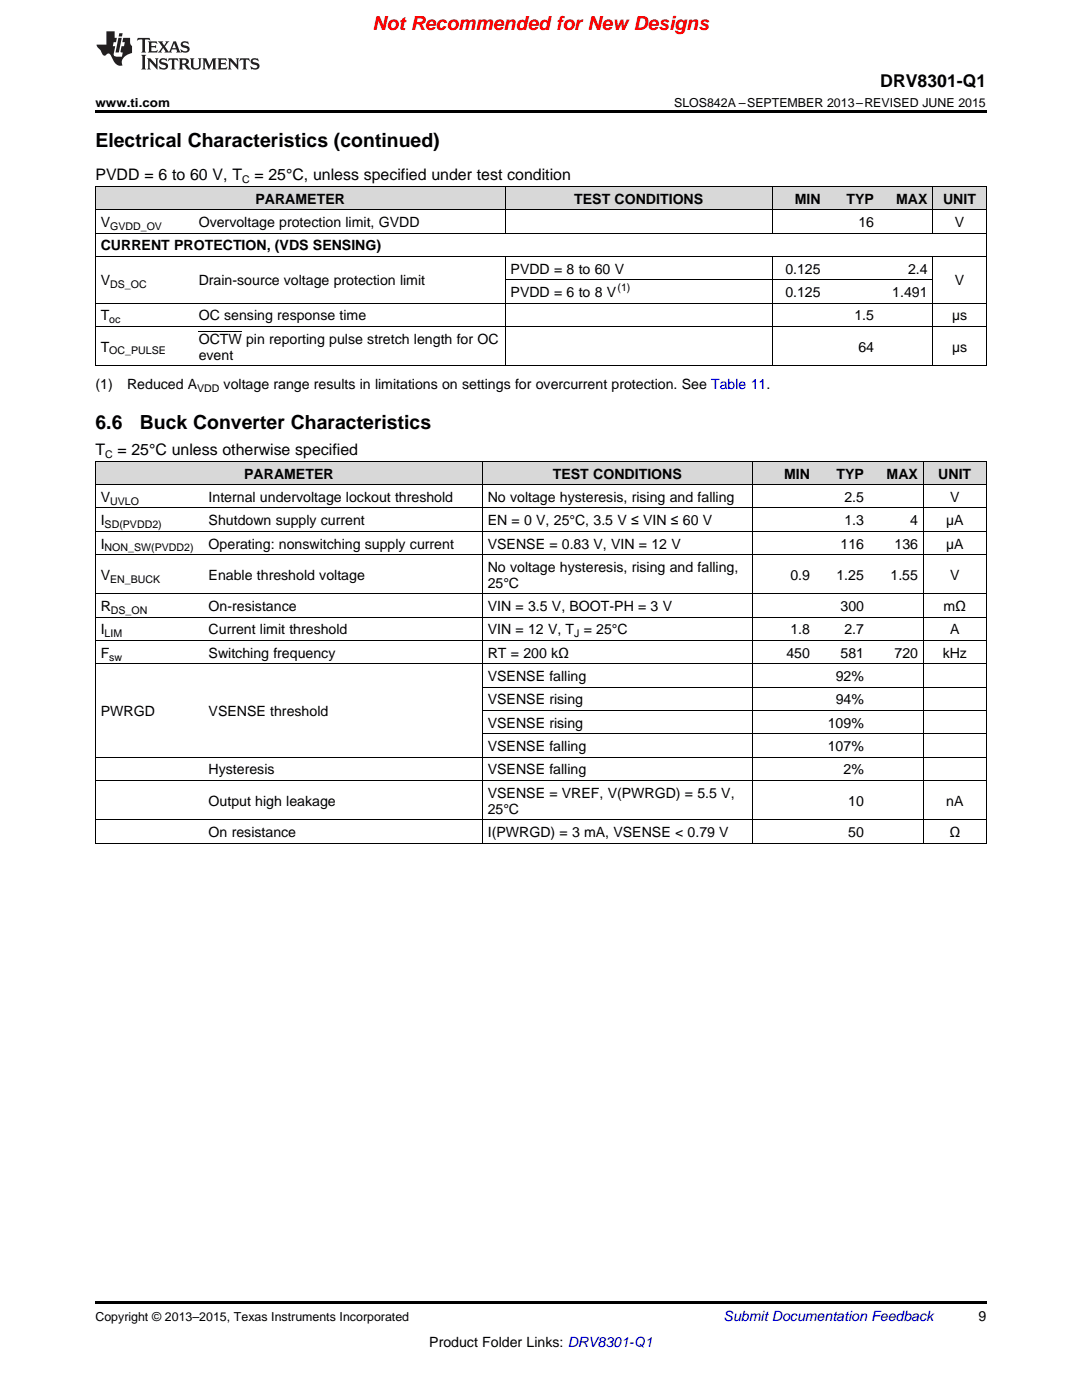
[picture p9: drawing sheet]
<svg xmlns="http://www.w3.org/2000/svg" width="216mm" height="279mm" viewBox="0 0 216 279" stroke-linecap="round" stroke-linejoin="round" font-family="sans-serif">
<defs><g id="words">
<text font-size="3.9" fill="#f00" x="74.3" y="6">Not Recommended for New Designs</text>
<g font-size="3.9">
<text x="19" y="29.3">Electrical Characteristics (continued)</text>
<text x="19" y="85.7">6.6</text>
<text x="27.9" y="85.7">Buck Converter Characteristics</text>
</g>
<text font-size="3.5" x="175.6" y="17.3">DRV8301-Q1</text>
<g font-size="3.2">
<text x="19" y="36">PVDD = 6 to 60 V, T</text>
<text x="50.8" y="36">= 25°C, unless specified under test condition</text>
<text x="19" y="90.8">T</text>
<text x="23.4" y="90.8">= 25°C unless otherwise specified</text>
</g>
<g font-size="2.8">
<text x="51" y="40.6">PARAMETER</text>
<text x="114.6" y="40.6">TEST CONDITIONS</text>
<text x="158.6" y="40.6">MIN</text>
<text x="168.9" y="40.6">TYP</text>
<text x="178.8" y="40.6">MAX</text>
<text x="188.2" y="40.6">UNIT</text>
<text x="20.1" y="45.3">V</text>
<text x="39.7" y="45.3">Overvoltage protection limit, GVDD</text>
<text x="171.3" y="45.3">16</text>
<text x="190.5" y="45.3">V</text>
<text x="20.1" y="50">CURRENT PROTECTION, (VDS SENSING)</text>
<text x="20.1" y="56.9">V</text>
<text x="39.7" y="56.9">Drain-source voltage protection limit</text>
<text x="101.9" y="54.6">PVDD = 8 to 60 V</text>
<text x="101.9" y="59.3">PVDD = 6 to 8 V</text>
<text x="156.7" y="54.6">0.125</text>
<text x="156.7" y="59.3">0.125</text>
<text x="178" y="59.3">1.491</text>
<text x="181.2" y="54.6">2.4</text>
<text x="190.5" y="56.9">V</text>
<text x="20.1" y="63.9">T</text>
<text x="39.7" y="63.9">OC sensing response time</text>
<text x="170.5" y="63.9">1.5</text>
<text x="190" y="63.9">µs</text>
<text x="20.1" y="70.2">T</text>
<text x="39.7" y="68.6">OCTW pin reporting pulse stretch length for OC</text>
<text x="39.7" y="71.8">event</text>
<text x="171.3" y="70.2">64</text>
<text x="190" y="70.2">µs</text>
<text x="19" y="77.6">(1)</text>
<text x="25.4" y="77.6">Reduced A</text>
<text x="44.6" y="77.6">voltage range results in limitations on settings for overcurrent protection. See Table 11.</text>
<text x="48.7" y="95.5">PARAMETER</text>
<text x="110.3" y="95.5">TEST CONDITIONS</text>
<text x="156.5" y="95.5">MIN</text>
<text x="166.9" y="95.5">TYP</text>
<text x="176.9" y="95.5">MAX</text>
<text x="187.2" y="95.5">UNIT</text>
<text x="20.1" y="100.2">V</text>
<text x="41.6" y="100.2">Internal undervoltage lockout threshold</text>
<text x="97.3" y="100.2">No voltage hysteresis, rising and falling</text>
<text x="168.5" y="100.2">2.5</text>
<text x="189.6" y="100.2">V</text>
<text x="20.1" y="104.8">I</text>
<text x="41.6" y="104.8">Shutdown supply current</text>
<text x="97.3" y="104.8">EN = 0 V, 25°C, 3.5 V ≤ VIN ≤ 60 V</text>
<text x="168.5" y="104.8">1.3</text>
<text x="181.6" y="104.8">4</text>
<text x="188.8" y="104.8">µA</text>
<text x="20.1" y="109.5">I</text>
<text x="41.6" y="109.5">Operating: nonswitching supply current</text>
<text x="97.3" y="109.5">VSENSE = 0.83 V, VIN = 12 V</text>
<text x="167.7" y="109.5">116</text>
<text x="178.5" y="109.5">136</text>
<text x="188.8" y="109.5">µA</text>
<text x="20.1" y="115.7">V</text>
<text x="41.6" y="115.7">Enable threshold voltage</text>
<text x="97.3" y="114.1">No voltage hysteresis, rising and falling,</text>
<text x="97.3" y="117.3">25°C</text>
<text x="157.7" y="115.7">0.9</text>
<text x="166.9" y="115.7">1.25</text>
<text x="177.7" y="115.7">1.55</text>
<text x="189.6" y="115.7">V</text>
<text x="20.1" y="122">R</text>
<text x="41.6" y="122">On-resistance</text>
<text x="97.3" y="122">VIN = 3.5 V, BOOT-PH = 3 V</text>
<text x="167.7" y="122">300</text>
<text x="188.3" y="122">mΩ</text>
<text x="20.1" y="126.6">I</text>
<text x="20.1" y="131.3">F</text>
<text x="41.6" y="126.6">Current limit threshold</text>
<text x="41.6" y="131.3">Switching frequency</text>
<text x="97.3" y="126.6">VIN = 12 V, T = 25°C</text>
<text x="97.3" y="131.3">RT = 200 kΩ</text>
<text x="156.9" y="131.3">450</text>
<text x="157.7" y="126.6">1.8</text>
<text x="167.7" y="131.3">581</text>
<text x="168.5" y="126.6">2.7</text>
<text x="178.5" y="131.3">720</text>
<text x="188.1" y="131.3">kHz</text>
<text x="189.6" y="126.6">A</text>
<text x="97.3" y="135.9">VSENSE falling</text>
<text x="166.8" y="135.9">92%</text>
<text x="20.1" y="142.9">PWRGD</text>
<text x="41.6" y="142.9">VSENSE threshold</text>
<text x="97.3" y="140.6">VSENSE rising</text>
<text x="166.8" y="140.6">94%</text>
<text x="97.3" y="145.2">VSENSE rising</text>
<text x="97.3" y="149.9">VSENSE falling</text>
<text x="165.2" y="145.2">109%</text>
<text x="165.2" y="149.9">107%</text>
<text x="41.6" y="154.6">Hysteresis</text>
<text x="97.3" y="154.6">VSENSE falling</text>
<text x="168.3" y="154.6">2%</text>
<text x="41.6" y="160.8">Output high leakage</text>
<text x="97.3" y="159.2">VSENSE = VREF, V(PWRGD) = 5.5 V,</text>
<text x="169.3" y="160.8">10</text>
<text x="188.8" y="160.8">nA</text>
<text x="41.6" y="167">On resistance</text>
<text x="97.3" y="162.4">25°C</text>
<text x="97.3" y="167">I(PWRGD) = 3 mA, VSENSE &lt; 0.79 V</text>
<text x="169.3" y="167">50</text>
<text x="189.4" y="167">Ω</text>
<text x="195.3" y="263.6">9</text>
<text x="85.7" y="268.9">Product Folder Links: DRV8301-Q1</text>
</g>
<text font-size="2.8" fill="#0000c8" x="144.4" y="263.6">Submit Documentation Feedback</text>
<g font-size="2.5">
<text x="19" y="21.4">www.ti.com</text>
<text x="134.5" y="21.4">SLOS842A –SEPTEMBER 2013–REVISED JUNE 2015</text>
<text x="19" y="263.6">Copyright © 2013–2015, Texas Instruments Incorporated</text>
</g>
<g font-size="2.1">
<text x="48.3" y="36.6">C</text>
<text x="22" y="45.9">GVDD_OV</text>
<text x="22" y="57.5">DS_OC</text>
<text x="123.2" y="58.1">(1)</text>
<text x="21.8" y="64.5">oc</text>
<text x="21.8" y="70.7">OC_PULSE</text>
<text x="39.3" y="78.2">VDD</text>
<text x="21" y="91.5">C</text>
<text x="22" y="100.7">UVLO</text>
<text x="20.9" y="105.4">SD(PVDD2)</text>
<text x="20.9" y="110">NON_SW(PVDD2)</text>
<text x="22" y="116.3">EN_BUCK</text>
<text x="22.1" y="122.5">DS_ON</text>
<text x="20.9" y="127.2">LIM</text>
<text x="21.8" y="131.8">sw</text>
<text x="114.6" y="127.2">J</text>
</g>
</g></defs>
<g fill="#d8d8d8">
<path d="M19 92.1h21.6v4.7h-21.6z"/>
<path d="M40.6 92.1h55.7v4.7h-55.7z"/>
<path d="M96.3 92.1h53.8v4.7h-53.8z"/>
<path d="M150.1 92.1h12.6v4.7h-12.6z"/>
<path d="M162.7 92.1h10.8v4.7h-10.8z"/>
<path d="M173.5 92.1h10.8v4.7h-10.8z"/>
<path d="M184.3 92.1h12.5v4.7h-12.5z"/>
<path d="M19 37.3h19.6v4.6h-19.6z"/>
<path d="M38.6 37.3h62.2v4.6h-62.2z"/>
<path d="M100.8 37.3h53.4v4.6h-53.4z"/>
<path d="M154.2 37.3h10.6v4.6h-10.6z"/>
<path d="M164.8 37.3h10.7v4.6h-10.7z"/>
<path d="M175.5 37.3h10.7v4.6h-10.7z"/>
<path d="M186.2 37.3h10.6v4.6h-10.6z"/>
</g>
<path d="M19 22h177.8v.5h-177.8zM19 168.3h.2zM96.2 168.3h.1zM150 168.3h.1zM184.1 168.3h.2zM196.7 168.3h.1zM19 259.7h177.8v.5h-177.8z" fill="#000"/>
<g fill="none" stroke="#000" stroke-width=".2">
<path d="M19 37.2h177.8v35.8M19.1 37.2v35.8M100.8 37.2v9.4M154.1 37.2v9.4M186.1 37.2v9.4M19 51.2h177.8M19 46.5h177.8M19 41.9h177.8M100.8 51.2v21.8M100.8 55.8h85.4M154.1 51.2v21.8M186.1 51.2v21.8"/>
<path d="M19 73h177.8M19 65.1h177.8M19 60.5h177.8M19 96.7h177.8M19 92.1h177.8M19.1 92.1v76.2M96.2 92.1v76.2M150.1 92.1v76.2M184.2 92.1v76.2M196.8 92.1v76.2M19 118.5h177.8M19 110.7h177.8"/>
<path d="M19 106h177.8M19 101.4h177.8M19 132.5h177.8M19 127.8h177.8M19 123.2h177.8M96.3 137.1h100.5M19 155.8h177.8M19 151.1h177.8M96.3 146.5h100.5M96.3 141.8h100.5M19 168.3h177.8M19 163.6h177.8"/>
</g>
<g fill="#231f20">
<path d="M27.5 7.6l-.1 .5 .4-.2h.6v.1v2.1l-.2 .4h1l-.3-.4v-2.1l.1-.1h.5l.5 .2-.2-.5zM29.5 8.3l.2 .3v1.5l-.2 .4h1.8l.2-.6a1.04 1.04 0 0 1-1.3 .2v-.7h.6l.3 .2v-.6l-.3 .2h-.6v-.6l.8-.1 .4 .3-.2-.5zM31.5 8.3l.9 1.1-.9 1.1h.8l-.2-.2 .5-.7 .4 .7-.2 .2h1.5l-.1-.2 .1-.4h.9l.1 .4-.2 .2h1l-.3-.3-.7-1.9h-.5l-.9 2-.8-1 .9-1h-.8l.1 .3-.3 .5-.4-.6 .2-.2zM34.7 8.6l.4 1h-.7zM36.3 8.4a.63 .63 0 0 0-.2 .7 .63 .63 0 0 0 .6 .4l.6 .2 .1 .2a.75 .75 0 0 1-.7 .4 .75 .75 0 0 1-.6-.5l.1 .7 .1-.1a1.11 1.11 0 0 0 1.5-.6 1.13 1.13 0 0 0-1.2-.8l-.1-.4a1.04 1.04 0 0 1 1.2 .2l-.2-.5-.1 .1-.5-.2zM28.2 10.9l.2 .4v2.2l-.2 .4h1l-.3-.4v-2.2l.3-.4zM29.3 11.6l.3 .4v1.5l-.3 .4h.8l-.2-.4v-1.3l1.5 1.7v-1.9l.2-.4h-.7l.2 .4v.9l-1.1-1.3zM32 11.8a.62 .62 0 0 0-.2 .7 .62 .62 0 0 0 .6 .4l.6 .1 .1 .3a.76 .76 0 0 1-.7 .3 .76 .76 0 0 1-.6-.4l.1 .7 .1-.1a1.11 1.11 0 0 0 1.5-.6 1.13 1.13 0 0 0-1.2-.8l-.1-.4a1.04 1.04 0 0 1 1.2 .2l-.2-.6-.1 .1-.5-.1zM33.7 11.6l-.2 .6a.61 .61 0 0 1 .8-.3v1.6l-.2 .4h.9l-.2-.4v-1.6a.63 .63 0 0 1 .8 .3l-.2-.6zM35.6 11.6l.3 .4v1.5l-.3 .4h1l-.2-.2v-.8l.5 .2a.76 .76 0 0 0 1.2 .7l-1-1a.58 .58 0 0 0 .6-.5 .58 .58 0 0 0-.5-.6zM36.4 11.9h.1a.45 .45 0 0 1 .5 .1 .45 .45 0 0 1 .1 .5l-.7 .2zM37.9 11.6l.2 .2a2.17 2.17 0 0 0 .3 1.9 .99 .99 0 0 0 1.6-.6v-1.1l.2-.4h-.7l.2 .2a1.92 1.92 0 0 1-.2 1.8 .6 .6 0 0 1-.9-.5v-1.1l.2-.4zM40.4 11.6l.2 .4v1.5l-.2 .4h.7l-.2-.4v-1.4l.8 1.8 .8-1.8v1.4l-.2 .4h.9l-.2-.4v-1.5l.2-.4h-.8l-.6 1.5-.6-1.5zM43.4 11.6l.2 .4v1.5l-.2 .4h1.8l.2-.6a1.04 1.04 0 0 1-1.3 .1v-.6h.5l.4 .2v-.6l-.4 .2h-.5v-.7h.8l.3 .3-.1-.6zM45.5 11.6l.2 .4v1.5l-.2 .4h.7l-.2-.4v-1.3l1.5 1.7v-1.9l.2-.4h-.7l.2 .4v.9l-1.1-1.3zM47.9 11.6l-.1 .6a.61 .61 0 0 1 .8-.3v1.6l-.3 .4h1l-.3-.4 .1-1.6a.63 .63 0 0 1 .7 .3l-.1-.6zM50.2 11.8a.62 .62 0 0 0-.2 .7 .62 .62 0 0 0 .6 .4l.6 .1 .2 .3a.76 .76 0 0 1-.8 .3 .76 .76 0 0 1-.6-.4l.1 .7 .2-.1a1.11 1.11 0 0 0 1.5-.6 1.13 1.13 0 0 0-1.3-.8l-.1-.4a1.04 1.04 0 0 1 1.2 .2l-.1-.6-.2 .1-.5-.1z"/>
<path d="M21.2 6.3v2.6h-1.9l.1 .4 .7 .9a.91 .91 0 0 0 1 .8 .56 .56 0 0 1 .5-.3 .56 .56 0 0 1 .5 .3l.4 .8a1.53 1.53 0 0 0 1.9 1.2 1.54 1.54 0 0 1 1-2.1l.9-.3v-1.4a1.52 1.52 0 0 1-.3-1.6h-1.4l-.2 .8h.5l-.2 .8h-.4l-.2 1v.2l.4 .1-.2 .8a1.93 1.93 0 0 1-1.6-.3l.3-1.8h-.5l.2-.8h.4l.2-.8h-.4v-1.3zM23.6 7.6l-.6 2.9h.7l.6-2.9zM23.8 6.6l-.1 .7h.6l.2-.7z"/>
</g>
<path d="M39.7 66.1h8.6" fill="none" stroke="#000" stroke-width=".2"/>
<use href="#words"/>
</svg>
